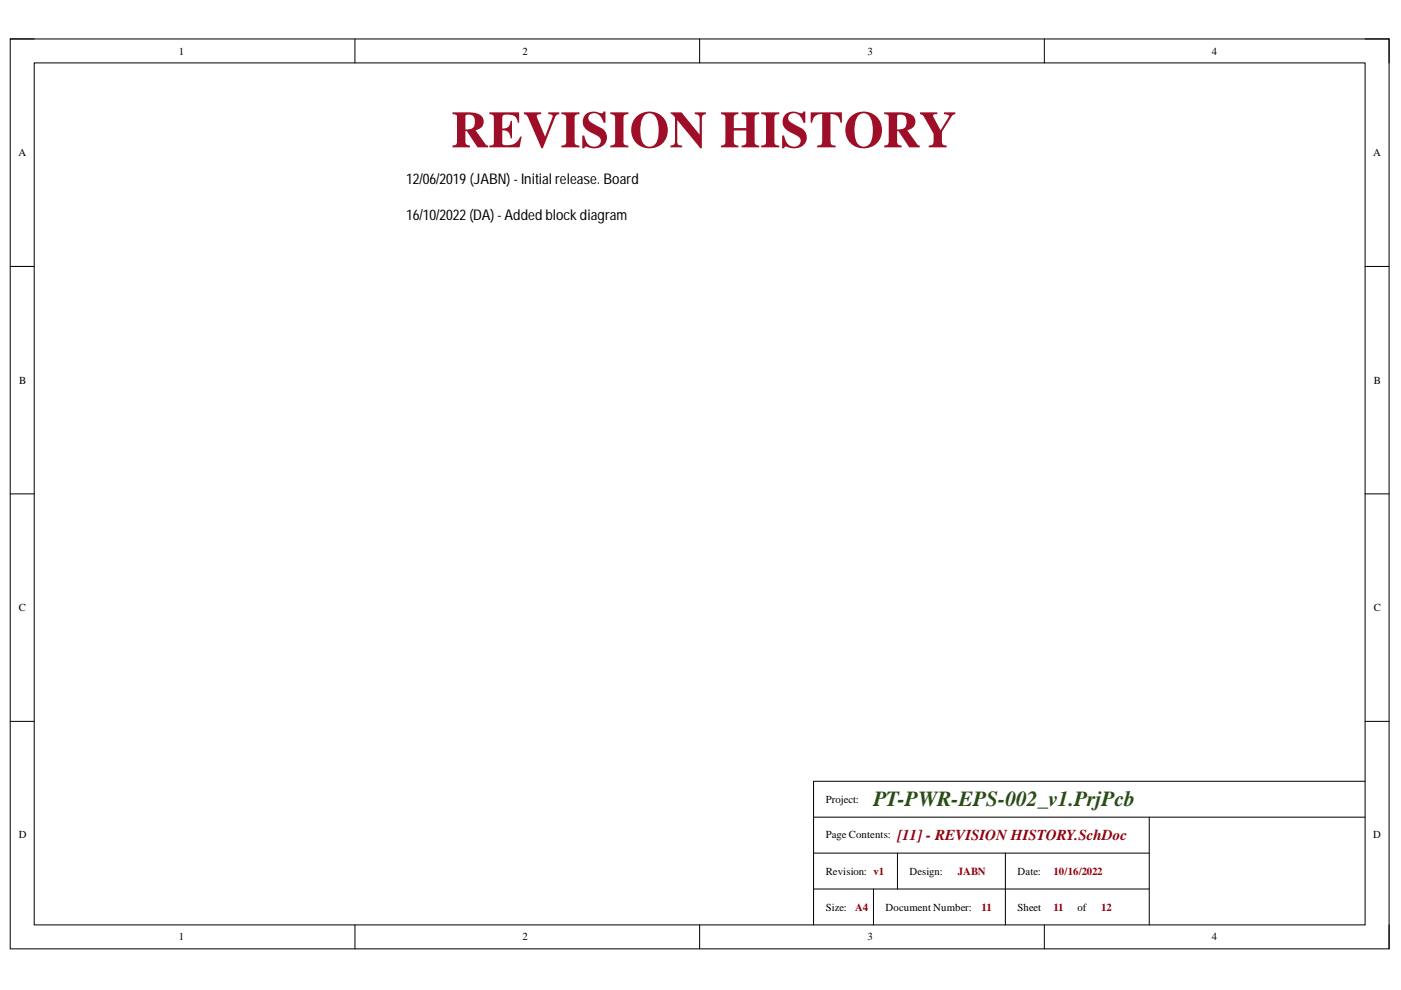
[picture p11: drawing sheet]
<svg xmlns="http://www.w3.org/2000/svg" width="297mm" height="210mm" viewBox="0 0 297 210" stroke-linecap="round" stroke-linejoin="round" font-family="sans-serif">
<defs><g id="words">
<text font-size="11" fill="#9e0e29" x="95.6" y="31.2">REVISION HISTORY</text>
<text font-size="4.6" fill="#274e13" x="185.2" y="170.9">PT-PWR-EPS-002_v1.PrjPcb</text>
<text font-size="3.2" fill="#980000" x="190.3" y="178.1">[11] - REVISION HISTORY.SchDoc</text>
<g font-size="3.1">
<text x="86.1" y="39">12/06/2019(JABN) - Initial release. Board</text>
<text x="86.1" y="46.7">16/10/2022 (DA) - Added block diagram</text>
</g>
<g font-size="2.3">
<text x="37.9" y="11.6">1</text>
<text x="110.8" y="11.6">2</text>
<text x="183.9" y="11.6">3</text>
<text x="256.9" y="11.6">4</text>
<text x="3.9" y="33.1">A</text>
<text x="291.2" y="33.1">A</text>
<text x="4.1" y="81.3">B</text>
<text x="291.3" y="81.3">B</text>
<text x="4" y="129.5">C</text>
<text x="291.3" y="129.5">C</text>
<text x="175.1" y="170.2">Project:</text>
<text x="4" y="177.8">D</text>
<text x="175.1" y="177.8">Page Contents:</text>
<text x="291.2" y="177.8">D</text>
<text x="175.1" y="185.5">Revision: v1</text>
<text x="192.8" y="185.5">Design:</text>
<text x="215.7" y="185.5">Date:</text>
<text x="175.1" y="193.1">Size:</text>
<text x="187.7" y="193.1">Document Number:</text>
<text x="215.7" y="193.1">Sheet</text>
<text x="228.4" y="193.1">of</text>
<text x="37.9" y="199.4">1</text>
<text x="110.8" y="199.4">2</text>
<text x="183.9" y="199.4">3</text>
<text x="256.9" y="199.4">4</text>
</g>
<g font-size="2.3" fill="#980000">
<text x="203" y="185.5">JABN</text>
<text x="223.3" y="185.5">10/16/2022</text>
<text x="181.3" y="193.1">A4</text>
<text x="208.1" y="193.1">11</text>
<text x="223.3" y="193.1">11</text>
<text x="233.5" y="193.1">12</text>
</g>
</g></defs>
<path d="M2.2 8.3h292.3v192.9h-292.3z" fill="none" stroke="#000" stroke-width=".21"/>
<path d="M7.3 13.3h282.1v182.8h-282.1z" fill-rule="evenodd" fill="#fff"/>
<g fill="none" stroke="#000" stroke-width=".21">
<path d="M2.2 8.3h5.1M7.3 13.3h282.1v182.8h-282.1zM75.3 8.3v5M148.3 8.3v5M221.4 8.3v5M289.4 8.3h5.1v5M2.2 56.5h5.1M289.4 56.5h5.1M2.2 104.7h5.1M289.4 104.7h5.1M2.2 152.9h5.1M289.4 152.9h5.1"/>
<path d="M172.5 173.3h116.9M243.7 173.3v22.8M289.4 165.6h-116.9v30.5M75.3 196.1v5.1M148.3 196.1v5.1M172.5 180.9h71.2M172.5 188.5h71.2M185.2 188.5v7.6M190.3 180.9v7.6M213.2 180.9v15.2M221.4 196.1v5.1M294.5 196.1v5.1"/>
</g>
<use href="#words"/>
</svg>
